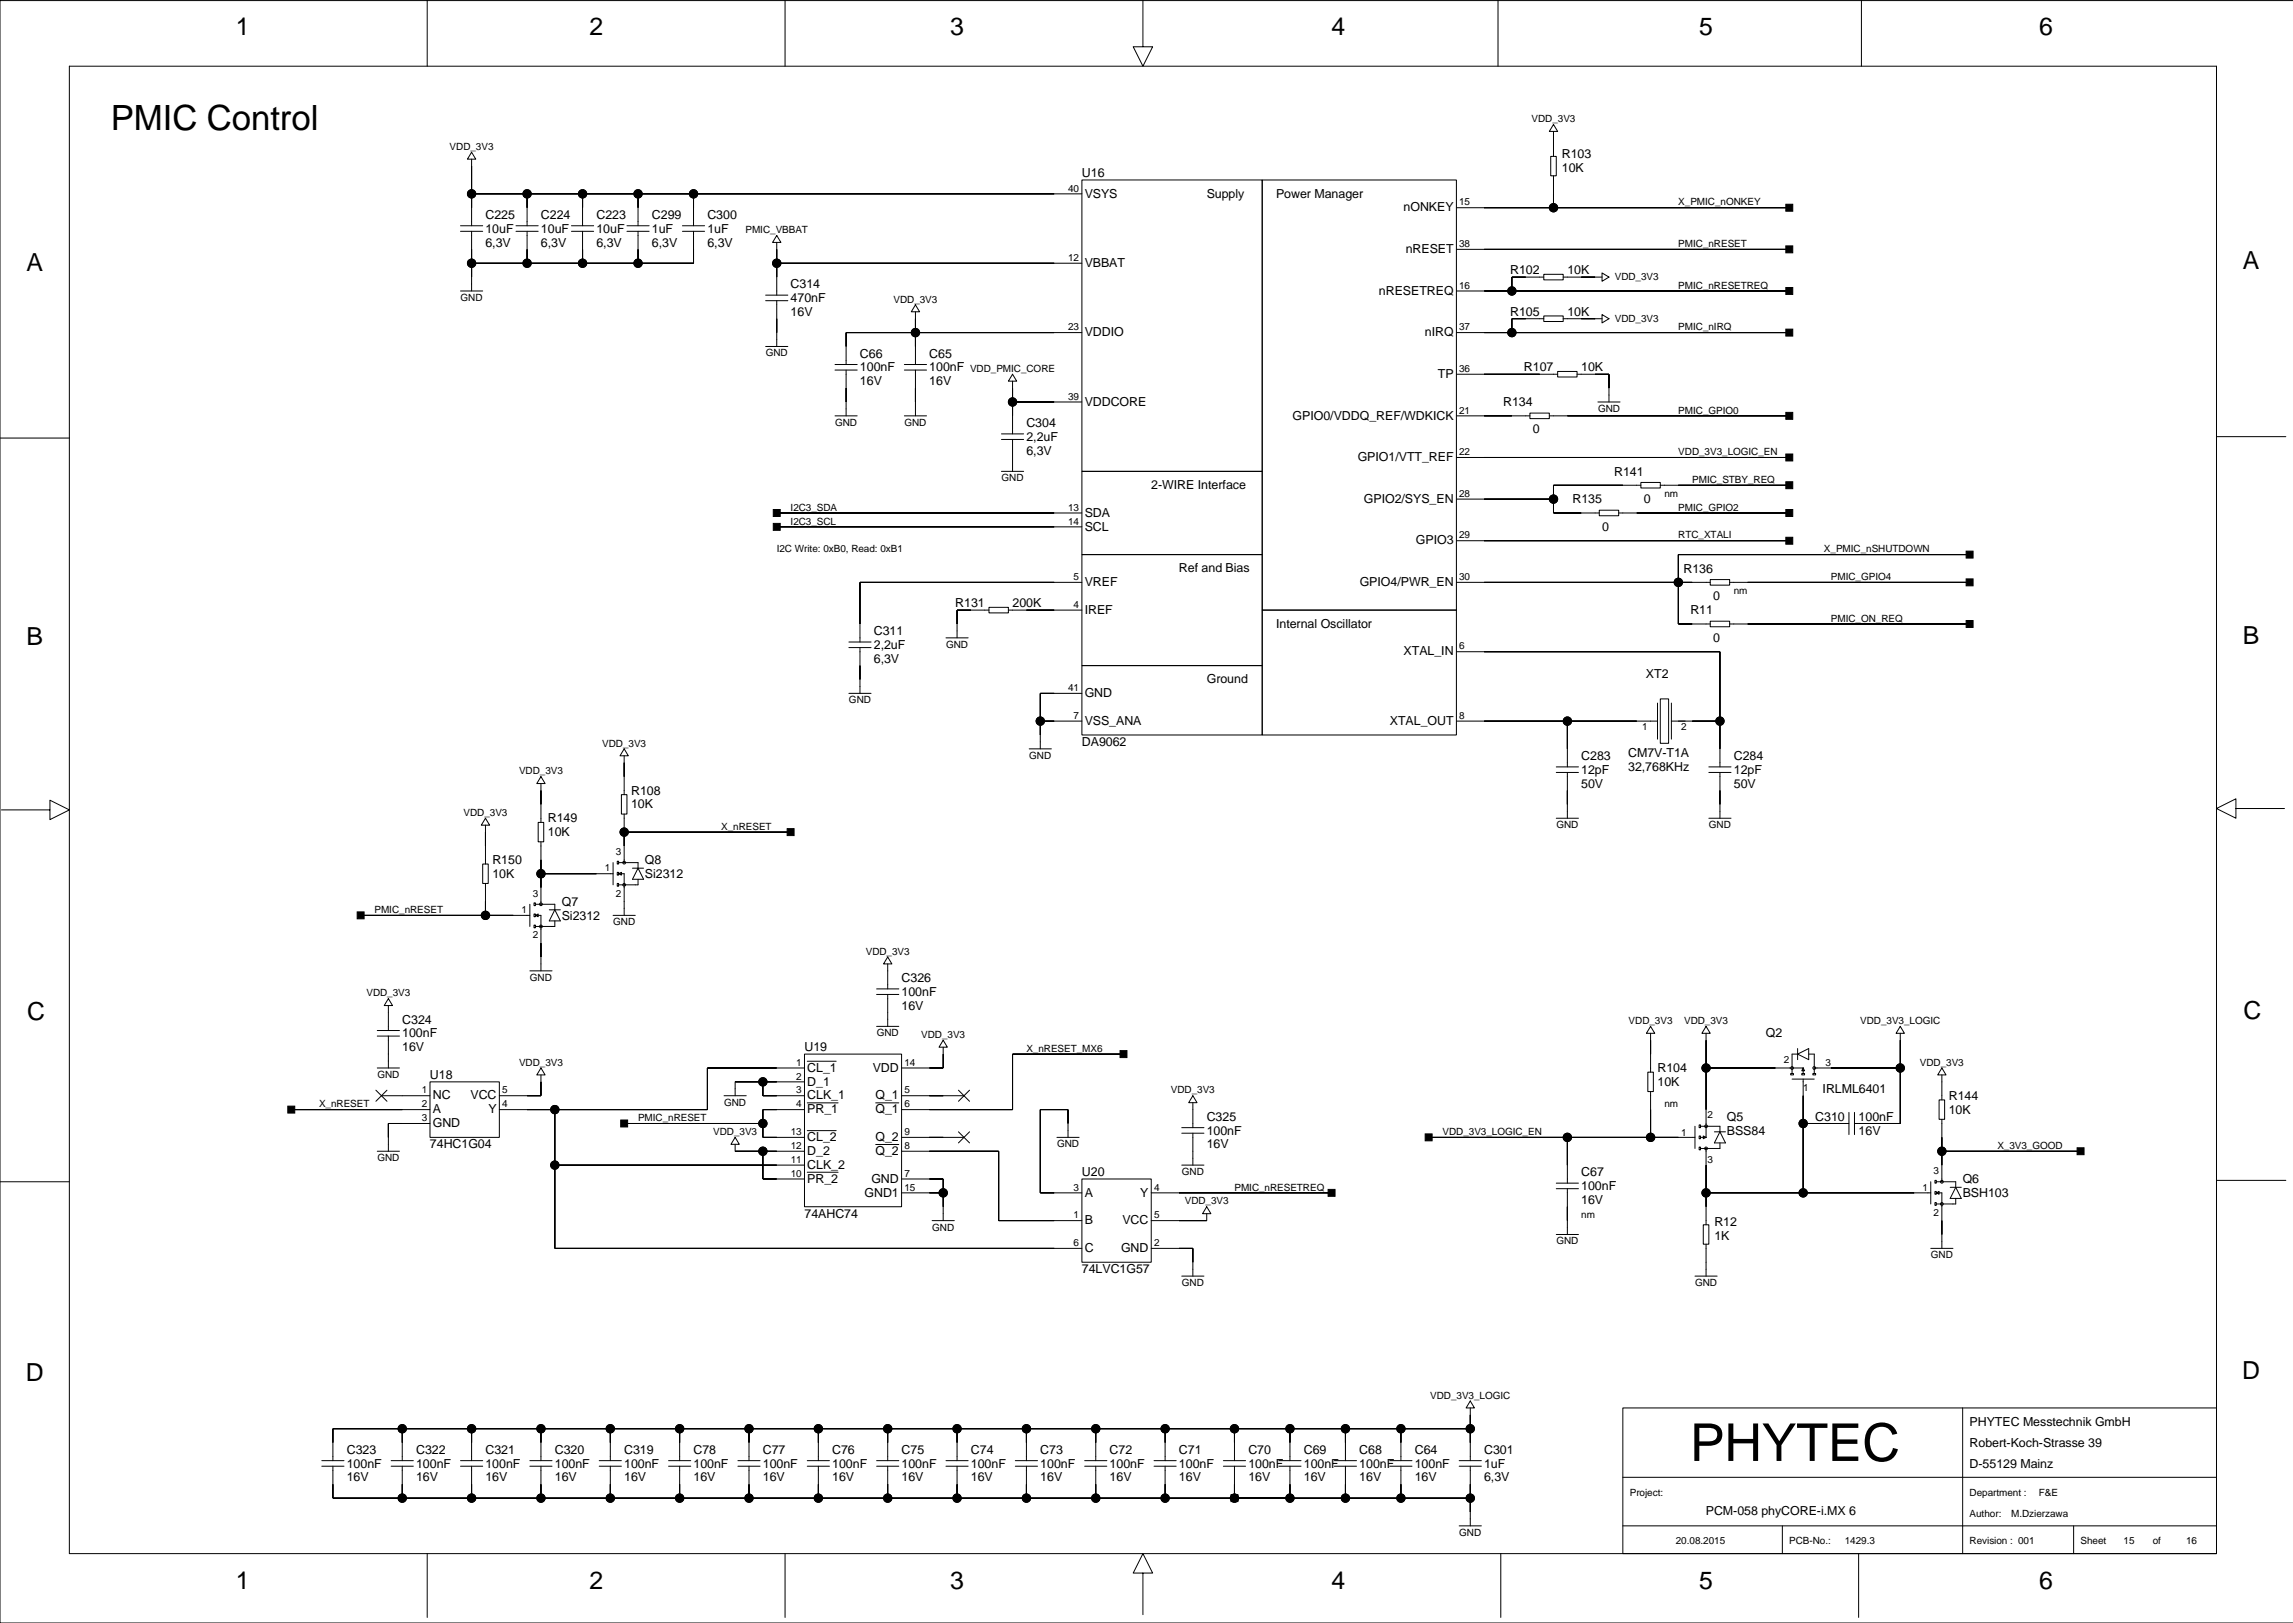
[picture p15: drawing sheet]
<svg xmlns="http://www.w3.org/2000/svg" width="420mm" height="297mm" viewBox="0 0 420 297" stroke-linecap="round" stroke-linejoin="round" font-family="sans-serif">
<defs><g id="words">
<text font-size="9.6" x="309.4" y="267.4">PHYTEC</text>
<text font-size="6.4" x="20.3" y="23.9">PMIC Control</text>
<g font-size="4.6">
<text x="43.2" y="6.4">1</text>
<text x="107.9" y="6.4">2</text>
<text x="174" y="6.4">3</text>
<text x="243.8" y="6.4">4</text>
<text x="311.1" y="6.4">5</text>
<text x="373.3" y="6.4">6</text>
<text x="4.8" y="49.5">A</text>
<text x="410.6" y="49.3">A</text>
<text x="4.8" y="118.1">B</text>
<text x="410.6" y="117.8">B</text>
<text x="5" y="186.7">C</text>
<text x="410.8" y="186.4">C</text>
<text x="4.7" y="252.7">D</text>
<text x="410.5" y="252.4">D</text>
<text x="43.2" y="290.8">1</text>
<text x="107.9" y="290.8">2</text>
<text x="174" y="290.8">3</text>
<text x="243.8" y="290.8">4</text>
<text x="311.1" y="290.8">5</text>
<text x="373.3" y="290.8">6</text>
</g>
<g font-size="2.3">
<text x="285.9" y="28.9">R103</text>
<text x="198.1" y="32.4">U16</text>
<text x="285.9" y="31.4">10K</text>
<text x="88.9" y="40">C225</text>
<text x="99" y="40">C224</text>
<text x="109.2" y="40">C223</text>
<text x="119.4" y="40">C299</text>
<text x="129.5" y="40">C300</text>
<text x="198.6" y="36.2">VSYS</text>
<text x="220.9" y="36.2">Supply</text>
<text x="233.6" y="36.2">Power Manager</text>
<text x="257" y="38.7">nONKEY</text>
<text x="88.9" y="45.1">6,3V</text>
<text x="88.9" y="42.6">10uF</text>
<text x="99" y="42.6">10uF</text>
<text x="99" y="45.1">6,3V</text>
<text x="109.2" y="45.1">6,3V</text>
<text x="109.2" y="42.6">10uF</text>
<text x="119.4" y="45.1">6,3V</text>
<text x="119.4" y="42.6">1uF</text>
<text x="129.5" y="42.6">1uF</text>
<text x="129.5" y="45.1">6,3V</text>
<text x="257.4" y="46.3">nRESET</text>
<text x="144.7" y="52.7">C314</text>
<text x="198.6" y="48.9">VBBAT</text>
<text x="252.5" y="53.9">nRESETREQ</text>
<text x="276.5" y="50.2">R102</text>
<text x="287" y="50.2">10K</text>
<text x="144.7" y="57.8">16V</text>
<text x="144.7" y="55.3">470nF</text>
<text x="276.5" y="57.8">R105</text>
<text x="287" y="57.8">10K</text>
<text x="157.4" y="65.4">C66</text>
<text x="170.1" y="65.4">C65</text>
<text x="198.6" y="61.6">VDDIO</text>
<text x="260.9" y="61.6">nIRQ</text>
<text x="157.4" y="68">100nF</text>
<text x="157.4" y="70.5">16V</text>
<text x="170.1" y="68">100nF</text>
<text x="170.1" y="70.5">16V</text>
<text x="263.3" y="69.2">TP</text>
<text x="279" y="68">R107</text>
<text x="289.5" y="68">10K</text>
<text x="198.6" y="74.2">VDDCORE</text>
<text x="236.6" y="76.8">GPIO0/VDDQ_REF/WDKICK</text>
<text x="275.2" y="74.3">R134</text>
<text x="187.9" y="83.2">6,3V</text>
<text x="187.9" y="80.7">2,2uF</text>
<text x="187.9" y="78.1">C304</text>
<text x="280.6" y="79.3">0</text>
<text x="210.8" y="89.5">2-WIRE Interface</text>
<text x="248.6" y="84.4">GPIO1/VTT_REF</text>
<text x="295.5" y="87">R141</text>
<text x="198.6" y="94.6">SDA</text>
<text x="249.7" y="92">GPIO2/SYS_EN</text>
<text x="287.9" y="92.1">R135</text>
<text x="300.9" y="92">0</text>
<text x="198.6" y="97.1">SCL</text>
<text x="259.2" y="99.6">GPIO3</text>
<text x="293.3" y="97.1">0</text>
<text x="198.6" y="107.3">VREF</text>
<text x="215.9" y="104.7">Ref and Bias</text>
<text x="248.9" y="107.3">GPIO4/PWR_EN</text>
<text x="308.2" y="104.8">R136</text>
<text x="174.9" y="111.1">R131</text>
<text x="185.4" y="111.1">200K</text>
<text x="198.6" y="112.3">IREF</text>
<text x="309.5" y="112.4">R11</text>
<text x="313.6" y="109.8">0</text>
<text x="160" y="116.2">C311</text>
<text x="160" y="118.8">2,2uF</text>
<text x="233.6" y="114.9">Internal Oscillator</text>
<text x="257" y="120">XTAL_IN</text>
<text x="313.6" y="117.4">0</text>
<text x="160" y="121.3">6,3V</text>
<text x="220.9" y="125">Ground</text>
<text x="301.3" y="124.1">XT2</text>
<text x="198.6" y="127.6">GND</text>
<text x="198.1" y="136.6">DA9062</text>
<text x="198.6" y="132.7">VSS_ANA</text>
<text x="254.5" y="132.7">XTAL_OUT</text>
<text x="289.5" y="139.1">C283</text>
<text x="289.5" y="141.6">12pF</text>
<text x="298.1" y="141.1">32,768KHz</text>
<text x="298.1" y="138.5">CM7V-T1A</text>
<text x="317.4" y="139.1">C284</text>
<text x="317.4" y="141.6">12pF</text>
<text x="115.5" y="148">10K</text>
<text x="115.5" y="145.4">R108</text>
<text x="289.5" y="144.2">50V</text>
<text x="317.4" y="144.2">50V</text>
<text x="100.3" y="153">10K</text>
<text x="100.3" y="150.5">R149</text>
<text x="90.1" y="158.1">R150</text>
<text x="90.1" y="160.7">10K</text>
<text x="118.1" y="160.7">Si2312</text>
<text x="118.1" y="158.1">Q8</text>
<text x="102.8" y="165.7">Q7</text>
<text x="102.8" y="168.3">Si2312</text>
<text x="165.1" y="179.7">C326</text>
<text x="165.1" y="182.3">100nF</text>
<text x="165.1" y="184.8">16V</text>
<text x="73.6" y="189.9">100nF</text>
<text x="73.6" y="187.3">C324</text>
<text x="323.3" y="189.9">Q2</text>
<text x="73.6" y="192.4">16V</text>
<text x="78.7" y="197.5">U18</text>
<text x="147.3" y="192.4">U19</text>
<text x="147.8" y="196.1">CL_1</text>
<text x="159.8" y="196.1">VDD</text>
<text x="303.5" y="196.2">R104</text>
<text x="79.2" y="201.2">NC</text>
<text x="79.2" y="203.8">A</text>
<text x="86.1" y="201.2">VCC</text>
<text x="89.4" y="203.8">Y</text>
<text x="147.8" y="198.7">D_1</text>
<text x="147.8" y="203.8">PR_1</text>
<text x="147.8" y="201.2">CLK_1</text>
<text x="160.3" y="201.2">Q_1</text>
<text x="160.3" y="203.8">Q_1</text>
<text x="303.5" y="198.8">10K</text>
<text x="333.7" y="200">IRLML6401</text>
<text x="356.8" y="203.8">10K</text>
<text x="356.8" y="201.3">R144</text>
<text x="79.2" y="206.3">GND</text>
<text x="147.8" y="208.8">CL_2</text>
<text x="160.3" y="208.8">Q_2</text>
<text x="220.9" y="205.1">C325</text>
<text x="220.9" y="207.7">100nF</text>
<text x="316.2" y="205.1">Q5</text>
<text x="316.2" y="207.7">BSS84</text>
<text x="332.3" y="205.1">C310</text>
<text x="340.3" y="205.1">100nF</text>
<text x="340.3" y="207.7">16V</text>
<text x="78.7" y="210.2">74HC1G04</text>
<text x="147.8" y="211.4">D_2</text>
<text x="147.8" y="213.9">CLK_2</text>
<text x="160.3" y="211.4">Q_2</text>
<text x="198.1" y="215.3">U20</text>
<text x="220.9" y="210.2">16V</text>
<text x="289.5" y="215.3">C67</text>
<text x="147.8" y="216.5">PR_2</text>
<text x="158.3" y="219">GND1</text>
<text x="159.5" y="216.5">GND</text>
<text x="198.6" y="219">A</text>
<text x="208.8" y="219">Y</text>
<text x="289.5" y="217.8">100nF</text>
<text x="289.5" y="220.4">16V</text>
<text x="359.3" y="219.1">BSH103</text>
<text x="359.3" y="216.5">Q6</text>
<text x="147.3" y="222.9">74AHC74</text>
<text x="198.6" y="224.1">B</text>
<text x="205.5" y="224.1">VCC</text>
<text x="313.9" y="224.4">R12</text>
<text x="313.9" y="226.9">1K</text>
<text x="198.1" y="233">74LVC1G57</text>
<text x="198.6" y="229.2">C</text>
<text x="205.2" y="229.2">GND</text>
<text x="360.6" y="261">PHYTEC Messtechnik GmbH</text>
<text x="63.5" y="268.6">100nF</text>
<text x="63.5" y="266">C323</text>
<text x="76.2" y="266">C322</text>
<text x="76.2" y="268.6">100nF</text>
<text x="88.9" y="268.6">100nF</text>
<text x="88.9" y="266">C321</text>
<text x="101.6" y="266">C320</text>
<text x="101.6" y="268.6">100nF</text>
<text x="114.3" y="268.6">100nF</text>
<text x="114.3" y="266">C319</text>
<text x="127" y="268.6">100nF</text>
<text x="127" y="266">C78</text>
<text x="139.7" y="266">C77</text>
<text x="139.7" y="268.6">100nF</text>
<text x="152.4" y="268.6">100nF</text>
<text x="152.4" y="266">C76</text>
<text x="165.1" y="266">C75</text>
<text x="165.1" y="268.6">100nF</text>
<text x="177.8" y="268.6">100nF</text>
<text x="177.8" y="266">C74</text>
<text x="190.5" y="266">C73</text>
<text x="190.5" y="268.6">100nF</text>
<text x="203.2" y="268.6">100nF</text>
<text x="203.2" y="266">C72</text>
<text x="215.9" y="266">C71</text>
<text x="215.9" y="268.6">100nF</text>
<text x="228.5" y="268.6">100nF</text>
<text x="228.5" y="266">C70</text>
<text x="238.7" y="266">C69</text>
<text x="238.7" y="268.6">100nF</text>
<text x="248.9" y="268.6">100nF</text>
<text x="248.9" y="266">C68</text>
<text x="259" y="268.6">100nF</text>
<text x="259" y="266">C64</text>
<text x="271.7" y="268.6">1uF</text>
<text x="271.7" y="266">C301</text>
<text x="360.6" y="268.6">D-55129 Mainz</text>
<text x="360.6" y="264.8">Robert-Koch-Strasse 39</text>
<text x="63.5" y="271.1">16V</text>
<text x="76.2" y="271.1">16V</text>
<text x="88.9" y="271.1">16V</text>
<text x="101.6" y="271.1">16V</text>
<text x="114.3" y="271.1">16V</text>
<text x="127" y="271.1">16V</text>
<text x="139.7" y="271.1">16V</text>
<text x="152.4" y="271.1">16V</text>
<text x="165.1" y="271.1">16V</text>
<text x="177.8" y="271.1">16V</text>
<text x="190.5" y="271.1">16V</text>
<text x="203.2" y="271.1">16V</text>
<text x="215.9" y="271.1">16V</text>
<text x="228.5" y="271.1">16V</text>
<text x="238.7" y="271.1">16V</text>
<text x="248.9" y="271.1">16V</text>
<text x="259" y="271.1">16V</text>
<text x="271.7" y="271.1">6,3V</text>
<text x="312.3" y="277.2">PCM-058 phyCORE-i.MX 6</text>
</g>
<g font-size="1.8">
<text x="280.4" y="22.4">VDD_3V3</text>
<text x="82.3" y="27.4">VDD_3V3</text>
<text x="195.6" y="35.1">40</text>
<text x="267.1" y="37.6">15</text>
<text x="307.3" y="37.6">X_PMIC_nONKEY</text>
<text x="136.5" y="42.7">PMIC_VBBAT</text>
<text x="195.6" y="47.8">12</text>
<text x="267.1" y="45.2">38</text>
<text x="307.3" y="45.2">PMIC_nRESET</text>
<text x="267.1" y="52.8">16</text>
<text x="295.6" y="51.3">VDD_3V3</text>
<text x="307.3" y="52.8">PMIC_nRESETREQ</text>
<text x="84.3" y="55.1">GND</text>
<text x="163.6" y="55.4">VDD_3V3</text>
<text x="295.6" y="58.9">VDD_3V3</text>
<text x="140.2" y="65.2">GND</text>
<text x="195.6" y="60.5">23</text>
<text x="267.1" y="60.5">37</text>
<text x="307.3" y="60.5">PMIC_nIRQ</text>
<text x="177.6" y="68.1">VDD_PMIC_CORE</text>
<text x="267.1" y="68.1">36</text>
<text x="152.9" y="77.9">GND</text>
<text x="165.6" y="77.9">GND</text>
<text x="195.6" y="73.2">39</text>
<text x="267.1" y="75.7">21</text>
<text x="292.6" y="75.4">GND</text>
<text x="307.3" y="75.7">PMIC_GPIO0</text>
<text x="267.1" y="83.3">22</text>
<text x="307.3" y="83.3">VDD_3V3_LOGIC_EN</text>
<text x="183.4" y="88.1">GND</text>
<text x="309.8" y="88.4">PMIC_STBY_REQ</text>
<text x="144.7" y="93.5">I2C3_SDA</text>
<text x="195.6" y="93.5">13</text>
<text x="267.1" y="90.9">28</text>
<text x="304.7" y="90.9">nm</text>
<text x="307.3" y="93.5">PMIC_GPIO2</text>
<text x="142.2" y="101.1">I2C Write: 0xB0, Read: 0xB1</text>
<text x="144.7" y="96">I2C3_SCL</text>
<text x="195.6" y="96">14</text>
<text x="267.1" y="98.5">29</text>
<text x="307.3" y="98.5">RTC_XTALI</text>
<text x="333.9" y="101.1">X_PMIC_nSHUTDOWN</text>
<text x="196.6" y="106.2">5</text>
<text x="267.1" y="106.2">30</text>
<text x="335.2" y="106.2">PMIC_GPIO4</text>
<text x="196.6" y="111.2">4</text>
<text x="317.4" y="108.7">nm</text>
<text x="335.2" y="113.8">PMIC_ON_REQ</text>
<text x="173.2" y="118.6">GND</text>
<text x="267.1" y="118.9">6</text>
<text x="155.4" y="128.7">GND</text>
<text x="195.6" y="126.5">41</text>
<text x="196.6" y="131.6">7</text>
<text x="267.1" y="131.6">8</text>
<text x="110.3" y="136.6">VDD_3V3</text>
<text x="300.7" y="133.6">1</text>
<text x="307.8" y="133.6">2</text>
<text x="95" y="141.7">VDD_3V3</text>
<text x="188.4" y="138.9">GND</text>
<text x="84.9" y="149.3">VDD_3V3</text>
<text x="132" y="151.9">X_nRESET</text>
<text x="284.9" y="151.6">GND</text>
<text x="312.9" y="151.6">GND</text>
<text x="110.7" y="159.5">1</text>
<text x="112.8" y="156.5">3</text>
<text x="68.6" y="167.1">PMIC_nRESET</text>
<text x="95.5" y="167.1">1</text>
<text x="97.5" y="164.1">3</text>
<text x="112.8" y="164.1">2</text>
<text x="97.5" y="171.7">2</text>
<text x="112.3" y="169.3">GND</text>
<text x="97" y="179.5">GND</text>
<text x="158.5" y="174.7">VDD_3V3</text>
<text x="67.1" y="182.4">VDD_3V3</text>
<text x="160.5" y="189.7">GND</text>
<text x="168.7" y="190">VDD_3V3</text>
<text x="298.2" y="187.4">VDD_3V3</text>
<text x="308.3" y="187.4">VDD_3V3</text>
<text x="340.6" y="187.4">VDD_3V3_LOGIC</text>
<text x="69.1" y="197.3">GND</text>
<text x="95" y="195">VDD_3V3</text>
<text x="145.8" y="197.6">2</text>
<text x="145.8" y="195">1</text>
<text x="165.6" y="195">14</text>
<text x="187.9" y="192.5">X_nRESET_MX6</text>
<text x="326.6" y="194.5">2</text>
<text x="334.2" y="195">3</text>
<text x="351.5" y="195">VDD_3V3</text>
<text x="58.4" y="202.7">X_nRESET</text>
<text x="77.2" y="202.7">2</text>
<text x="77.2" y="200.1">1</text>
<text x="91.9" y="202.7">4</text>
<text x="91.9" y="200.1">5</text>
<text x="132.6" y="202.4">GND</text>
<text x="145.8" y="200.1">3</text>
<text x="145.8" y="202.7">4</text>
<text x="165.6" y="202.7">6</text>
<text x="165.6" y="200.1">5</text>
<text x="214.4" y="200.1">VDD_3V3</text>
<text x="304.7" y="202.7">nm</text>
<text x="330.1" y="199.6">1</text>
<text x="77.2" y="205.2">3</text>
<text x="116.8" y="205.2">PMIC_nRESET</text>
<text x="130.6" y="207.7">VDD_3V3</text>
<text x="144.8" y="207.7">13</text>
<text x="165.6" y="207.7">9</text>
<text x="193.5" y="210">GND</text>
<text x="264.1" y="207.7">VDD_3V3_LOGIC_EN</text>
<text x="307.8" y="208">1</text>
<text x="312.6" y="204.7">2</text>
<text x="69.1" y="212.5">GND</text>
<text x="144.8" y="212.8">11</text>
<text x="144.8" y="215.4">10</text>
<text x="144.8" y="210.3">12</text>
<text x="165.6" y="215.4">7</text>
<text x="165.6" y="210.3">8</text>
<text x="216.4" y="215.1">GND</text>
<text x="312.6" y="212.8">3</text>
<text x="354" y="214.9">3</text>
<text x="365.7" y="210.3">X_3V3_GOOD</text>
<text x="165.6" y="217.9">15</text>
<text x="196.6" y="217.9">3</text>
<text x="211.3" y="217.9">4</text>
<text x="216.9" y="220.4">VDD_3V3</text>
<text x="226" y="217.9">PMIC_nRESETREQ</text>
<text x="352" y="217.9">1</text>
<text x="170.7" y="225.2">GND</text>
<text x="196.6" y="223">1</text>
<text x="211.3" y="223">5</text>
<text x="284.9" y="227.7">GND</text>
<text x="289.5" y="223">nm</text>
<text x="354" y="222.5">2</text>
<text x="196.6" y="228.1">6</text>
<text x="211.3" y="228.1">2</text>
<text x="353.5" y="230.3">GND</text>
<text x="216.4" y="235.4">GND</text>
<text x="310.3" y="235.4">GND</text>
<text x="261.8" y="256">VDD_3V3_LOGIC</text>
<text x="298.4" y="273.8">Project:</text>
<text x="360.6" y="273.8">Department :</text>
<text x="373.3" y="273.8">F&amp;E</text>
<text x="267.2" y="281.1">GND</text>
<text x="360.6" y="277.6">Author:</text>
<text x="368.2" y="277.6">M.Dzierzawa</text>
<text x="306.8" y="282.7">20.08.2015</text>
<text x="327.6" y="282.7">PCB-No.:</text>
<text x="337.7" y="282.7">1429.3</text>
<text x="360.6" y="282.7">Revision : 001</text>
<text x="380.9" y="282.7">Sheet</text>
<text x="388.8" y="282.7">15</text>
<text x="394.1" y="282.7">of</text>
<text x="400.2" y="282.7">16</text>
</g>
</g></defs>
<g fill="none" stroke="#000" stroke-width=".18">
<path d="M78.2 -.1v12.2M143.7 -.1v12.2M209.2 -.1v8.7h1.8l-1.8 3.5-1.7-3.5h1.7M274.3 -.1v12.2M340.8 -.1v12.2M419.9 .1h-419.9v296.9h419.9M86.3 27.9l.8 1.2h-1.5zM86.3 29.1v12.2M86.3 35.5h111.8M96.5 35.5v5.8M106.7 35.5v5.8M116.8 35.5v5.8"/>
<path d="M127 35.5v5.8M198.1 32.9h33v53.4h-33zM231.1 32.9h35.5v78.8h-35.5zM266.6 38h61M283.9 28.6h1v3.6h-1zM284.4 25.3h.1M284.4 22.8l.8 1.3h-1.5zM284.4 24.1v4.5M284.4 32.2v5.8M84.3 53.3h4.1M84.3 41.3h4.1M84.3 42.3h4.1"/>
<path d="M86.3 42.3v11M94.5 41.3h4M94.5 42.3h4M96.5 42.3v5.9M104.6 41.3h4.1M104.6 42.3h4.1M106.7 42.3v5.9M114.8 41.3h4M114.8 42.3h4M116.8 42.3v5.9M124.9 41.3h4.1M124.9 42.3h4.1"/>
<path d="M127 42.3v5.9h-40.7M140.2 54h4M140.2 55h4M142.2 43.1l.8 1.3h-1.6zM142.2 48.2h55.9M142.2 44.4v9.6M142.2 55v8.4M167.6 55.8l.8 1.3h-1.6zM167.6 57.1v9.6M266.6 45.6h61M266.6 53.3h61M282.6 57.8h3.6v1h-3.6z"/>
<path d="M282.6 50.2h3.6v1h-3.6zM282.6 58.3h-5.8v2.6M282.6 50.7h-5.8v2.6M286.2 58.3h7.1M286.2 50.7h7.1M293.3 57.6l1.3 .7-1.3 .8zM293.3 50l1.3 .7-1.3 .8zM140.2 63.4h4M152.9 76.1h4M152.9 66.7h4M152.9 67.7h4M154.9 67.7v8.4"/>
<path d="M165.6 76.1h4M165.6 66.7h4M165.6 67.7h4M167.6 67.7v8.4M183.3 79.4h4.1M185.4 68.5l.7 1.3h-1.5zM185.4 69.8v9.6M185.4 73.6h12.7M198.1 60.9h-43.2v5.8M266.6 60.9h61M266.6 68.5h18.6M266.6 76.1h13.5"/>
<path d="M280.1 75.6h3.6v1h-3.6zM283.7 76.1h43.9M285.2 68h3.5v1h-3.5zM288.7 68.5h5.9v5.1M292.5 73.6h4.1M405.8 79.9h12.7M0 80.2h12.7M142.2 93.9h55.9M142.2 96.4h55.9M183.3 80.4h4.1M183.3 86.3h4.1M185.4 83.7h.1"/>
<path d="M185.4 80.4v5.9M198.1 86.3h33v15.2h-33zM266.6 83.7h61M266.6 91.3h17.8M266.6 99h61M292.8 93.4h3.6v1h-3.6zM296.4 93.9h31.2M300.4 88.3h3.6v1h-3.6zM300.4 88.8h-16v5.1h8.4M304 88.8h23.6M155.4 117.5h4.1M155.4 118.5h4.1"/>
<path d="M157.4 118.5v8.4M173.2 116.7h4.1M181.1 111.2h3.5v1h-3.5zM181.1 111.7h-5.9v5M184.6 111.7h13.5M198.1 101.5h33v20.3h-33zM198.1 106.6h-40.7v10.9M231.1 111.7h35.5v22.8h-35.5zM266.6 106.6h46.5M266.6 119.3h48.3v21.1M313.1 106.1h3.6v1h-3.6zM313.1 113.7h3.6v1h-3.6z"/>
<path d="M316.7 106.6h43.9M316.7 114.2h43.9M360.6 101.5h-53.3v12.7h5.8M114.3 137.1l.7 1.2h-1.5zM114.3 138.3v7.1M155.4 126.9h4.1M188.4 137.1h4.1M190.5 132h7.6M198.1 121.8h33v12.7h-33zM198.1 126.9h-7.6v10.2M266.6 132h36.9M287 132v8.4"/>
<path d="M303.5 128.7v6.6M304 127.9h1.5v8.1h-1.5zM306 132h8.9M306 128.7v6.6M.3 148.2h8.8v-1.7l3.6 1.7-3.6 1.8v-1.8M88.4 158.1h1v3.6h-1zM88.9 149.8l.7 1.2h-1.5zM88.9 151v7.1M98.5 150.5h1v3.6h-1zM99 142.1l.8 1.3h-1.5zM99 143.4v7.1M99 154.1v11.4"/>
<path d="M99 159.9h13.2M112.2 157.9v4M113 157.6h.3v.5h-.3zM113 159.7h.3v.5h-.3zM113.3 159.9l.5-.2v.5zM113.3 157.9h3.5v1M113.3 159.9h1v7.6M113.8 145.4h1v3.6h-1zM114.3 152.3h.1M114.3 149v8.9M114.3 152.3h30.4M115.8 158.9h2"/>
<path d="M116.8 158.9l1 2h-2zM284.9 140.4h4.1M284.9 141.4h4.1M284.9 149.8h4.1M287 141.4v8.4M312.9 140.4h4M312.9 141.4h4M312.9 149.8h4M314.9 141.4v8.4M409.4 148v1.8l-3.6-1.8 3.6-1.8v1.8h8.8M66 167.5h31M88.9 161.7v5.8"/>
<path d="M97 165.5v4.1M97 177.7h4.1M97.8 165.2h.2v.6h-.2zM97.8 167.3h.2v.5h-.2zM97.8 169.3h.2v.5h-.2zM98 167.5l.5-.2v.5zM98 167.5h1v10.2M98 165.5h3.6v1M100.6 166.5h2M101.6 166.5l1 2h-2zM101.6 168.5v1.1h-3.6M112.2 167.5h4.1"/>
<path d="M113 161.7h.3v.5h-.3zM114.3 165h.1M116.8 160.9v1h-3.5M162.5 177.7h.1M162.5 175.1l.8 1.3h-1.5zM162.5 176.4v4.6M68.8 199.5l2 2.1M69.1 195.5h4M69.1 188.6h4M69.1 189.6h4M70.8 199.5l-2 2.1M71.1 185.3h.1"/>
<path d="M71.1 192.9h.1M71.1 182.8l.8 1.2h-1.6zM71.1 184v4.6M71.1 189.6v5.9M78.7 198h12.7v10.2h-12.7zM99 195.5l.8 1.2h-1.5zM99 196.7v3.8h-7.6M139.7 198v2.5h7.6M147.3 192.9h17.8v28h-17.8zM147.3 195.5h-17.8v7.6h-38.1M147.3 198h-12.7v2.5M147.8 194.2h5.3"/>
<path d="M160.5 181h4.1M160.5 182h4.1M160.5 187.8h4.1M162.5 185.3h.1M162.5 182v5.8M172.7 190.4l.7 1.3h-1.5zM172.7 191.7v3.8h-7.6M175.5 199.5l2 2.1M177.5 199.5l-2 2.1M205.7 192.9h-20.3v10.2h-20.3M301.7 196.2h1v3.6h-1zM302.2 187.8l.8 1.3h-1.6z"/>
<path d="M302.2 189.1v7.1M302.2 199.8v8.4M312.3 187.8l.8 1.3h-1.5zM312.3 195.5h17.8M312.3 189.1v19.1M327.8 196.5h.5v.2h-.5zM328.1 197.5h4.1M329.1 192.9l2-1v2zM329.1 191.9v2M329.1 192.9h-1v3.6M329.9 196.5h.5v.2h-.5zM330.1 195.5l.3 .5h-.5z"/>
<path d="M330.1 195.5v1M330.1 197.5v20.8M331.1 192.9h1.1v3.6M331.9 196.5h.5v.2h-.5zM332.2 195.5h15.7M347.9 187.8l.8 1.3h-1.6zM347.9 189.1v16.5h-8.4M355.5 198h.1M355.5 195.5l.8 1.2h-1.5zM355.5 196.7v4.6M0 216.3h12.7M53.3 203.1h25.4"/>
<path d="M69.1 210.7h4M69.8 200.5h8.9M73.6 200.5h.1M78.7 205.6h-7.6v5.1M101.6 203.1v25.4h96.5M101.6 213.2h45.7M114.3 205.6h25.4M132.6 200.5h4M134.6 208.2l.8 1.2h-1.6zM134.6 209.4v1.3h12.7M139.7 210.7v5.1h7.6M147.3 203.1h-7.6v5.1h7.6"/>
<path d="M147.8 206.9h5.3M147.8 214.5h5.6M147.8 201.8h5.6M160.3 209.5h4.3M160.3 201.8h4.3M165.1 218.3h7.6M165.1 210.7h17.7v12.7h15.3M165.1 215.8h7.6v7.6M165.1 200.5h11.4M165.1 208.2h11.4M175.5 207.1l2 2.1M177.5 207.1l-2 2.1"/>
<path d="M193.5 208.2h4.1M195.5 208.2v-5.1h-5v15.2h7.6M198.1 215.8h12.7v15.2h-12.7zM210.8 218.3h33M216.4 213.2h4M216.4 206.4h4M216.4 207.4h4M218.4 203.1h.1M218.4 210.7h.1M218.4 200.5l.8 1.3h-1.6zM218.4 201.8v4.6M218.4 207.4v5.8"/>
<path d="M261.6 208.2h48.7M284.9 216.5h4.1M284.9 217.6h4.1M287 208.2v8.3M287 217.6v8.3M310.3 206.1v4.1M311.1 205.9h.2v.5h-.2zM311.1 207.9h.2v.5h-.2zM311.1 209.9h.2v.5h-.2zM311.3 206.1h3.6v1M311.3 208.2h1M311.8 207.9l.5 .3-.5 .2z"/>
<path d="M312.3 210.2v14M312.3 218.3h41.2M313.9 207.1h2M314.9 209.2v1h-3.6M314.9 207.1l1 2.1h-2zM330.1 205.6h8.4M338.5 203.6v4.1M339.5 203.6v4.1M353.5 216.3v4M354.2 216h.3v.5h-.3zM354.2 218.1h.3v.5h-.3zM354.5 218.3l.5-.2v.5z"/>
<path d="M354.5 216.3h3.6v1M354.5 218.3h1v10.2M355 201.3h1v3.6h-1zM355.5 204.9v11.4M355.5 210.7h25.4M357 217.3h2.1M358.1 217.3l1 2h-2.1zM358.1 219.3v1h-3.6M405.8 216h12.7M170.6 223.4h4.1M210.8 228.5h7.6v5.1M216.4 233.6h4"/>
<path d="M220.9 220.9l.8 1.2h-1.5zM220.9 222.1v1.3h-10.1M284.9 225.9h4.1M310.3 233.6h4.1M311.8 224.2h1.1v3.5h-1.1zM312.3 231h.1M312.3 227.7v5.9M353.5 228.5h4.1M354.2 220.1h.3v.5h-.3zM269.2 256.4l.7 1.3h-1.5zM269.2 257.7v9.6M297.1 257.7h108.7v26.6h-108.7z"/>
<path d="M359.3 257.7v26.6M58.9 267.3h4.1M58.9 268.3h4.1M60.9 268.3v5.9h208.3M71.6 267.3h4.1M71.6 268.3h4.1M73.6 261.5v5.8M73.6 268.3v5.9M84.3 267.3h4.1M84.3 268.3h4.1M86.3 261.5v5.8M86.3 268.3v5.9"/>
<path d="M97 267.3h4.1M97 268.3h4.1M99 261.5v5.8M99 268.3v5.9M109.7 267.3h4.1M109.7 268.3h4.1M111.7 261.5v5.8M111.7 268.3v5.9M122.4 267.3h4.1M122.4 268.3h4.1M124.4 261.5v5.8M124.4 268.3v5.9"/>
<path d="M135.1 267.3h4.1M135.1 268.3h4.1M137.1 261.5v5.8M137.1 268.3v5.9M147.8 267.3h4.1M147.8 268.3h4.1M149.8 261.5v5.8M149.8 268.3v5.9M160.5 267.3h4.1M160.5 268.3h4.1M162.5 261.5v5.8M162.5 268.3v5.9"/>
<path d="M173.2 267.3h4.1M173.2 268.3h4.1M175.2 261.5v5.8M175.2 268.3v5.9M185.9 267.3h4M185.9 268.3h4M187.9 261.5v5.8M187.9 268.3v5.9M198.6 267.3h4M198.6 268.3h4M200.6 261.5v5.8M200.6 268.3v5.9"/>
<path d="M211.3 267.3h4M211.3 268.3h4M213.3 261.5v5.8M213.3 268.3v5.9M224 267.3h4M224 268.3h4M226 261.5v5.8M226 268.3v5.9M234.1 267.3h4.1M234.1 268.3h4.1M236.2 261.5v5.8M236.2 268.3v5.9"/>
<path d="M244.3 267.3h4.1M244.3 268.3h4.1M246.3 261.5v5.8M246.3 268.3v5.9M254.5 267.3h4M254.5 268.3h4M256.5 261.5v5.8M256.5 268.3v5.9M267.1 267.3h4.1M267.1 268.3h4.1M267.1 279.3h4.1M269.2 268.3v11"/>
<path d="M269.2 261.5h-208.3v5.8M297.1 279.3h108.7M297.1 270.4h108.7M326.3 279.3v5M379.6 279.3v5M78.2 284.3v11.7M143.7 284.3v11.7M209.2 287.9h1.8l-1.8-3.6-1.7 3.6h1.7v7.6M274.8 284.3v11.7M340.3 284.3v11.7M405.8 284.1v-272h-393.1v272.2h393.1"/>
<circle cx="86.3" cy="35.5" r=".76"/>
<circle cx="96.5" cy="35.5" r=".76"/>
<circle cx="106.7" cy="35.5" r=".76"/>
<circle cx="116.8" cy="35.5" r=".76"/>
<circle cx="127" cy="35.5" r=".76"/>
<circle cx="284.4" cy="38" r=".76"/>
<circle cx="86.3" cy="48.2" r=".76"/>
<circle cx="96.5" cy="48.2" r=".76"/>
<circle cx="106.7" cy="48.2" r=".76"/>
<circle cx="116.8" cy="48.2" r=".76"/>
<circle cx="142.2" cy="48.2" r=".76"/>
<circle cx="276.8" cy="53.3" r=".76"/>
<circle cx="167.6" cy="60.9" r=".76"/>
<circle cx="185.4" cy="73.6" r=".76"/>
<circle cx="276.8" cy="60.9" r=".76"/>
<circle cx="284.4" cy="91.3" r=".76"/>
<circle cx="307.3" cy="106.6" r=".76"/>
<circle cx="190.5" cy="132" r=".76"/>
<circle cx="287" cy="132" r=".76"/>
<circle cx="314.9" cy="132" r=".76"/>
<circle cx="99" cy="159.9" r=".76"/>
<circle cx="114.3" cy="157.9" r=".25"/>
<circle cx="114.3" cy="152.3" r=".76"/>
<circle cx="88.9" cy="167.5" r=".76"/>
<circle cx="99" cy="165.5" r=".25"/>
<circle cx="99" cy="169.6" r=".25"/>
<circle cx="114.3" cy="161.9" r=".25"/>
<circle cx="139.7" cy="198" r=".76"/>
<circle cx="312.3" cy="195.5" r=".76"/>
<circle cx="328.1" cy="195.5" r=".25"/>
<circle cx="332.2" cy="195.5" r=".25"/>
<circle cx="347.9" cy="195.5" r=".76"/>
<circle cx="101.6" cy="203.1" r=".76"/>
<circle cx="101.6" cy="213.2" r=".76"/>
<circle cx="139.7" cy="210.7" r=".76"/>
<circle cx="139.7" cy="205.6" r=".76"/>
<circle cx="172.7" cy="218.3" r=".76"/>
<circle cx="287" cy="208.2" r=".76"/>
<circle cx="302.2" cy="208.2" r=".76"/>
<circle cx="312.3" cy="210.2" r=".25"/>
<circle cx="312.3" cy="218.3" r=".76"/>
<circle cx="312.3" cy="206.1" r=".25"/>
<circle cx="330.1" cy="205.6" r=".76"/>
<circle cx="330.1" cy="218.3" r=".76"/>
<circle cx="355.5" cy="216.3" r=".25"/>
<circle cx="355.5" cy="210.7" r=".76"/>
<circle cx="355.5" cy="220.3" r=".25"/>
<circle cx="73.6" cy="274.2" r=".76"/>
<circle cx="73.6" cy="261.5" r=".76"/>
<circle cx="86.3" cy="274.2" r=".76"/>
<circle cx="86.3" cy="261.5" r=".76"/>
<circle cx="99" cy="274.2" r=".76"/>
<circle cx="99" cy="261.5" r=".76"/>
<circle cx="111.7" cy="274.2" r=".76"/>
<circle cx="111.7" cy="261.5" r=".76"/>
<circle cx="124.4" cy="274.2" r=".76"/>
<circle cx="124.4" cy="261.5" r=".76"/>
<circle cx="137.1" cy="274.2" r=".76"/>
<circle cx="137.1" cy="261.5" r=".76"/>
<circle cx="149.8" cy="274.2" r=".76"/>
<circle cx="149.8" cy="261.5" r=".76"/>
<circle cx="162.5" cy="274.2" r=".76"/>
<circle cx="162.5" cy="261.5" r=".76"/>
<circle cx="175.2" cy="274.2" r=".76"/>
<circle cx="175.2" cy="261.5" r=".76"/>
<circle cx="187.9" cy="274.2" r=".76"/>
<circle cx="187.9" cy="261.5" r=".76"/>
<circle cx="200.6" cy="274.2" r=".76"/>
<circle cx="200.6" cy="261.5" r=".76"/>
<circle cx="213.3" cy="261.5" r=".76"/>
<circle cx="213.3" cy="274.2" r=".76"/>
<circle cx="226" cy="274.2" r=".76"/>
<circle cx="226" cy="261.5" r=".76"/>
<circle cx="236.2" cy="274.2" r=".76"/>
<circle cx="236.2" cy="261.5" r=".76"/>
<circle cx="246.3" cy="261.5" r=".76"/>
<circle cx="246.3" cy="274.2" r=".76"/>
<circle cx="256.5" cy="261.5" r=".76"/>
<circle cx="256.5" cy="274.2" r=".76"/>
<circle cx="269.2" cy="274.2" r=".76"/>
<circle cx="269.2" cy="261.5" r=".76"/>
</g>
<g fill="#000" stroke="#000" stroke-width=".18">
<path d="M86.3 35.5v2.5z" fill-rule="evenodd"/>
<path d="M86.3 30.4v5.1z" fill-rule="evenodd"/>
<path d="M86.3 35.5h10.2z" fill-rule="evenodd"/>
<path d="M96.5 35.5v2.5z" fill-rule="evenodd"/>
<path d="M96.5 35.5h10.2z" fill-rule="evenodd"/>
<path d="M106.7 35.5v2.5z" fill-rule="evenodd"/>
<path d="M106.7 35.5h10.1z" fill-rule="evenodd"/>
<path d="M116.8 35.5v2.5z" fill-rule="evenodd"/>
<path d="M116.8 35.5h10.2z" fill-rule="evenodd"/>
<path d="M127 35.5v2.5z" fill-rule="evenodd"/>
<path d="M127 35.5h66z" fill-rule="evenodd"/>
<path d="M284.4 35.5v2.5z" fill-rule="evenodd"/>
<path d="M271.7 38h12.7z" fill-rule="evenodd"/>
<path d="M327 37.4h1.2v1.3h-1.2z" fill-rule="evenodd"/>
<path d="M284.4 38h43.2z" fill-rule="evenodd"/>
<path d="M86.3 48.2v2.5z" fill-rule="evenodd"/>
<path d="M86.3 45.6v2.6z" fill-rule="evenodd"/>
<path d="M86.3 48.2h10.2z" fill-rule="evenodd"/>
<path d="M96.5 45.6v2.6z" fill-rule="evenodd"/>
<path d="M96.5 48.2h10.2z" fill-rule="evenodd"/>
<path d="M106.7 45.6v2.6z" fill-rule="evenodd"/>
<path d="M106.7 48.2h10.1z" fill-rule="evenodd"/>
<path d="M116.8 45.6v2.6z" fill-rule="evenodd"/>
<path d="M116.8 48.2h10.2z" fill-rule="evenodd"/>
<path d="M127 45.6v2.6z" fill-rule="evenodd"/>
<path d="M142.2 58.3v2.6z" fill-rule="evenodd"/>
<path d="M142.2 48.2v2.5z" fill-rule="evenodd"/>
<path d="M142.2 45.6v2.6z" fill-rule="evenodd"/>
<path d="M167.6 58.3v2.6z" fill-rule="evenodd"/>
<path d="M142.2 48.2h50.8z" fill-rule="evenodd"/>
<path d="M276.8 58.3v2.6z" fill-rule="evenodd"/>
<path d="M276.8 50.7v2.6z" fill-rule="evenodd"/>
<path d="M271.7 53.3h5.1z" fill-rule="evenodd"/>
<path d="M276.8 58.3h2.5z" fill-rule="evenodd"/>
<path d="M276.8 50.7h2.5z" fill-rule="evenodd"/>
<path d="M289.5 58.3h2.5z" fill-rule="evenodd"/>
<path d="M289.5 50.7h2.5z" fill-rule="evenodd"/>
<path d="M327 45h1.2v1.3h-1.2z" fill-rule="evenodd"/>
<path d="M327 52.6h1.2v1.3h-1.2z" fill-rule="evenodd"/>
<path d="M271.7 45.6h55.9z" fill-rule="evenodd"/>
<path d="M276.8 53.3h50.8z" fill-rule="evenodd"/>
<path d="M154.9 71v2.6z" fill-rule="evenodd"/>
<path d="M154.9 60.9v2.5z" fill-rule="evenodd"/>
<path d="M167.6 71v2.6z" fill-rule="evenodd"/>
<path d="M167.6 60.9v2.5z" fill-rule="evenodd"/>
<path d="M154.9 60.9h12.7z" fill-rule="evenodd"/>
<path d="M185.4 73.6v2.5z" fill-rule="evenodd"/>
<path d="M185.4 71v2.6z" fill-rule="evenodd"/>
<path d="M167.6 60.9h25.4z" fill-rule="evenodd"/>
<path d="M185.4 73.6h7.6z" fill-rule="evenodd"/>
<path d="M271.7 60.9h5.1z" fill-rule="evenodd"/>
<path d="M271.7 76.1h5.1z" fill-rule="evenodd"/>
<path d="M271.7 68.5h10.2z" fill-rule="evenodd"/>
<path d="M292 68.5h2.6z" fill-rule="evenodd"/>
<path d="M294.6 68.5v2.5z" fill-rule="evenodd"/>
<path d="M327 60.2h1.2v1.3h-1.2z" fill-rule="evenodd"/>
<path d="M327 75.5h1.2v1.2h-1.2z" fill-rule="evenodd"/>
<path d="M276.8 60.9h50.8z" fill-rule="evenodd"/>
<path d="M287 76.1h40.6z" fill-rule="evenodd"/>
<path d="M141.6 95.8h1.2v1.3h-1.2z" fill-rule="evenodd"/>
<path d="M141.6 93.3h1.2v1.2h-1.2z" fill-rule="evenodd"/>
<path d="M142.2 96.4h50.8z" fill-rule="evenodd"/>
<path d="M142.2 93.9h50.8z" fill-rule="evenodd"/>
<path d="M284.4 88.8v2.5z" fill-rule="evenodd"/>
<path d="M271.7 91.3h12.7z" fill-rule="evenodd"/>
<path d="M284.4 91.3v2.6z" fill-rule="evenodd"/>
<path d="M284.4 93.9h5.1z" fill-rule="evenodd"/>
<path d="M284.4 88.8h12.7z" fill-rule="evenodd"/>
<path d="M327 98.3h1.2v1.3h-1.2z" fill-rule="evenodd"/>
<path d="M327 93.3h1.2v1.2h-1.2z" fill-rule="evenodd"/>
<path d="M327 83.1h1.2v1.3h-1.2z" fill-rule="evenodd"/>
<path d="M327 88.2h1.2v1.2h-1.2z" fill-rule="evenodd"/>
<path d="M271.7 99h55.9z" fill-rule="evenodd"/>
<path d="M299.7 93.9h27.9z" fill-rule="evenodd"/>
<path d="M271.7 83.7h55.9z" fill-rule="evenodd"/>
<path d="M307.3 88.8h20.3z" fill-rule="evenodd"/>
<path d="M157.4 106.6v7.6z" fill-rule="evenodd"/>
<path d="M175.2 111.7v2.5z" fill-rule="evenodd"/>
<path d="M175.2 111.7h2.6z" fill-rule="evenodd"/>
<path d="M157.4 106.6h35.6z" fill-rule="evenodd"/>
<path d="M187.9 111.7h5.1z" fill-rule="evenodd"/>
<path d="M307.3 106.6v7.6z" fill-rule="evenodd"/>
<path d="M307.3 101.5v5.1z" fill-rule="evenodd"/>
<path d="M271.7 106.6h35.6z" fill-rule="evenodd"/>
<path d="M307.3 114.2h2.5z" fill-rule="evenodd"/>
<path d="M307.3 106.6h2.5z" fill-rule="evenodd"/>
<path d="M271.7 119.3h43.2z" fill-rule="evenodd"/>
<path d="M314.9 119.3v12.7z" fill-rule="evenodd"/>
<path d="M360 105.9h1.2v1.3h-1.2z" fill-rule="evenodd"/>
<path d="M360 113.6h1.2v1.2h-1.2z" fill-rule="evenodd"/>
<path d="M360 100.9h1.2v1.2h-1.2z" fill-rule="evenodd"/>
<path d="M320 106.6h40.6z" fill-rule="evenodd"/>
<path d="M320 114.2h40.6z" fill-rule="evenodd"/>
<path d="M307.3 101.5h53.3z" fill-rule="evenodd"/>
<path d="M114.3 139.6v2.5z" fill-rule="evenodd"/>
<path d="M157.4 121.8v2.6z" fill-rule="evenodd"/>
<path d="M190.5 126.9v5.1z" fill-rule="evenodd"/>
<path d="M190.5 132v2.5z" fill-rule="evenodd"/>
<path d="M190.5 132h2.5z" fill-rule="evenodd"/>
<path d="M190.5 126.9h2.5z" fill-rule="evenodd"/>
<path d="M271.7 132h15.3z" fill-rule="evenodd"/>
<path d="M287 132v5.1z" fill-rule="evenodd"/>
<path d="M287 132h12.7z" fill-rule="evenodd"/>
<path d="M314.9 132v5.1z" fill-rule="evenodd"/>
<path d="M309.8 132h5.1z" fill-rule="evenodd"/>
<path d="M88.9 152.3v2.5z" fill-rule="evenodd"/>
<path d="M99 144.7v2.5z" fill-rule="evenodd"/>
<path d="M99 159.9v2.5z" fill-rule="evenodd"/>
<path d="M99 157.4v2.5z" fill-rule="evenodd"/>
<path d="M99 159.9h10.2z" fill-rule="evenodd"/>
<path d="M114.3 152.3v2.5z" fill-rule="evenodd"/>
<path d="M144.1 151.7h1.3v1.2h-1.3z" fill-rule="evenodd"/>
<path d="M114.3 152.3h30.4z" fill-rule="evenodd"/>
<path d="M287 144.7v2.5z" fill-rule="evenodd"/>
<path d="M314.9 144.7v2.5z" fill-rule="evenodd"/>
<path d="M65.4 166.9h1.3v1.3h-1.3z" fill-rule="evenodd"/>
<path d="M88.9 165v2.5z" fill-rule="evenodd"/>
<path d="M66 167.5h22.9z" fill-rule="evenodd"/>
<path d="M88.9 167.5h5.1z" fill-rule="evenodd"/>
<path d="M99 172.6v2.5z" fill-rule="evenodd"/>
<path d="M99 198v2.5z" fill-rule="evenodd"/>
<path d="M129.5 195.5v7.6z" fill-rule="evenodd"/>
<path d="M134.6 198h5.1z" fill-rule="evenodd"/>
<path d="M139.7 198v2.5z" fill-rule="evenodd"/>
<path d="M139.7 198h2.5z" fill-rule="evenodd"/>
<path d="M129.5 195.5h12.7z" fill-rule="evenodd"/>
<path d="M170.1 195.5h2.6z" fill-rule="evenodd"/>
<path d="M172.7 192.9v2.6z" fill-rule="evenodd"/>
<path d="M185.4 192.9v10.2z" fill-rule="evenodd"/>
<path d="M205.1 192.3h1.2v1.3h-1.2z" fill-rule="evenodd"/>
<path d="M185.4 192.9h20.3z" fill-rule="evenodd"/>
<path d="M302.2 190.4v2.5z" fill-rule="evenodd"/>
<path d="M312.3 195.5v7.6z" fill-rule="evenodd"/>
<path d="M312.3 190.4v5.1z" fill-rule="evenodd"/>
<path d="M312.3 195.5h12.7z" fill-rule="evenodd"/>
<path d="M347.9 195.5v10.1z" fill-rule="evenodd"/>
<path d="M335.2 195.5h12.7z" fill-rule="evenodd"/>
<path d="M347.9 190.4v5.1z" fill-rule="evenodd"/>
<path d="M52.7 202.4h1.3v1.3h-1.3z" fill-rule="evenodd"/>
<path d="M71.1 205.6v2.6z" fill-rule="evenodd"/>
<path d="M53.3 203.1h20.3z" fill-rule="evenodd"/>
<path d="M71.1 205.6h2.5z" fill-rule="evenodd"/>
<path d="M96.5 200.5h2.5z" fill-rule="evenodd"/>
<path d="M101.6 213.2v15.3z" fill-rule="evenodd"/>
<path d="M101.6 203.1v10.1z" fill-rule="evenodd"/>
<path d="M96.5 203.1h5.1z" fill-rule="evenodd"/>
<path d="M113.6 205h1.3v1.3h-1.3z" fill-rule="evenodd"/>
<path d="M101.6 203.1h27.9z" fill-rule="evenodd"/>
<path d="M139.7 205.6v2.6z" fill-rule="evenodd"/>
<path d="M114.3 205.6h25.4z" fill-rule="evenodd"/>
<path d="M139.7 203.1v2.5z" fill-rule="evenodd"/>
<path d="M139.7 210.7v5.1z" fill-rule="evenodd"/>
<path d="M134.6 210.7h5.1z" fill-rule="evenodd"/>
<path d="M139.7 200.5h2.5z" fill-rule="evenodd"/>
<path d="M101.6 213.2h40.6z" fill-rule="evenodd"/>
<path d="M139.7 208.2h2.5z" fill-rule="evenodd"/>
<path d="M139.7 203.1h2.5z" fill-rule="evenodd"/>
<path d="M139.7 215.8h2.5z" fill-rule="evenodd"/>
<path d="M139.7 210.7h2.5z" fill-rule="evenodd"/>
<path d="M170.1 215.8h2.6z" fill-rule="evenodd"/>
<path d="M172.7 215.8v2.5z" fill-rule="evenodd"/>
<path d="M172.7 218.3v2.6z" fill-rule="evenodd"/>
<path d="M170.1 218.3h2.6z" fill-rule="evenodd"/>
<path d="M170.1 208.2h2.6z" fill-rule="evenodd"/>
<path d="M170.1 200.5h2.6z" fill-rule="evenodd"/>
<path d="M170.1 210.7h12.7z" fill-rule="evenodd"/>
<path d="M182.8 210.7v12.7z" fill-rule="evenodd"/>
<path d="M170.1 203.1h15.3z" fill-rule="evenodd"/>
<path d="M190.5 203.1v15.2z" fill-rule="evenodd"/>
<path d="M190.5 218.3h2.5z" fill-rule="evenodd"/>
<path d="M195.5 203.1v2.5z" fill-rule="evenodd"/>
<path d="M190.5 203.1h5z" fill-rule="evenodd"/>
<path d="M243.1 217.7h1.3v1.3h-1.3z" fill-rule="evenodd"/>
<path d="M215.9 218.3h27.9z" fill-rule="evenodd"/>
<path d="M260.9 207.5h1.3v1.3h-1.3z" fill-rule="evenodd"/>
<path d="M287 208.2v5z" fill-rule="evenodd"/>
<path d="M261.6 208.2h25.4z" fill-rule="evenodd"/>
<path d="M302.2 203.1v5.1z" fill-rule="evenodd"/>
<path d="M287 208.2h15.2z" fill-rule="evenodd"/>
<path d="M302.2 208.2h5.1z" fill-rule="evenodd"/>
<path d="M312.3 218.3v2.6z" fill-rule="evenodd"/>
<path d="M312.3 213.2v5.1z" fill-rule="evenodd"/>
<path d="M330.1 205.6v12.7z" fill-rule="evenodd"/>
<path d="M312.3 218.3h17.8z" fill-rule="evenodd"/>
<path d="M330.1 200.5v5.1z" fill-rule="evenodd"/>
<path d="M330.1 205.6h5.1z" fill-rule="evenodd"/>
<path d="M342.8 205.6h5.1z" fill-rule="evenodd"/>
<path d="M330.1 218.3h20.3z" fill-rule="evenodd"/>
<path d="M355.5 210.7v2.5z" fill-rule="evenodd"/>
<path d="M355.5 208.2v2.5z" fill-rule="evenodd"/>
<path d="M380.3 210.1h1.2v1.2h-1.2z" fill-rule="evenodd"/>
<path d="M355.5 210.7h25.4z" fill-rule="evenodd"/>
<path d="M182.8 223.4h10.2z" fill-rule="evenodd"/>
<path d="M101.6 228.5h91.4z" fill-rule="evenodd"/>
<path d="M218.4 228.5v2.5z" fill-rule="evenodd"/>
<path d="M215.9 228.5h2.5z" fill-rule="evenodd"/>
<path d="M215.9 223.4h5z" fill-rule="evenodd"/>
<path d="M287 220.9v2.5z" fill-rule="evenodd"/>
<path d="M355.5 223.4v2.5z" fill-rule="evenodd"/>
<path d="M269.2 258.9v2.6z" fill-rule="evenodd"/>
<path d="M60.9 261.5v2.5z" fill-rule="evenodd"/>
<path d="M60.9 271.6v2.6z" fill-rule="evenodd"/>
<path d="M60.9 261.5h12.7z" fill-rule="evenodd"/>
<path d="M73.6 261.5v2.5z" fill-rule="evenodd"/>
<path d="M73.6 271.6v2.6z" fill-rule="evenodd"/>
<path d="M60.9 274.2h12.7z" fill-rule="evenodd"/>
<path d="M73.6 261.5h12.7z" fill-rule="evenodd"/>
<path d="M86.3 261.5v2.5z" fill-rule="evenodd"/>
<path d="M73.6 274.2h12.7z" fill-rule="evenodd"/>
<path d="M86.3 271.6v2.6z" fill-rule="evenodd"/>
<path d="M86.3 261.5h12.7z" fill-rule="evenodd"/>
<path d="M99 261.5v2.5z" fill-rule="evenodd"/>
<path d="M86.3 274.2h12.7z" fill-rule="evenodd"/>
<path d="M99 271.6v2.6z" fill-rule="evenodd"/>
<path d="M99 261.5h12.7z" fill-rule="evenodd"/>
<path d="M111.7 261.5v2.5z" fill-rule="evenodd"/>
<path d="M99 274.2h12.7z" fill-rule="evenodd"/>
<path d="M111.7 271.6v2.6z" fill-rule="evenodd"/>
<path d="M111.7 261.5h12.7z" fill-rule="evenodd"/>
<path d="M124.4 261.5v2.5z" fill-rule="evenodd"/>
<path d="M111.7 274.2h12.7z" fill-rule="evenodd"/>
<path d="M124.4 271.6v2.6z" fill-rule="evenodd"/>
<path d="M137.1 261.5v2.5z" fill-rule="evenodd"/>
<path d="M124.4 261.5h12.7z" fill-rule="evenodd"/>
<path d="M137.1 271.6v2.6z" fill-rule="evenodd"/>
<path d="M124.4 274.2h12.7z" fill-rule="evenodd"/>
<path d="M149.8 261.5v2.5z" fill-rule="evenodd"/>
<path d="M137.1 261.5h12.7z" fill-rule="evenodd"/>
<path d="M149.8 271.6v2.6z" fill-rule="evenodd"/>
<path d="M137.1 274.2h12.7z" fill-rule="evenodd"/>
<path d="M149.8 261.5h12.7z" fill-rule="evenodd"/>
<path d="M162.5 261.5v2.5z" fill-rule="evenodd"/>
<path d="M162.5 271.6v2.6z" fill-rule="evenodd"/>
<path d="M149.8 274.2h12.7z" fill-rule="evenodd"/>
<path d="M175.2 261.5v2.5z" fill-rule="evenodd"/>
<path d="M162.5 261.5h12.7z" fill-rule="evenodd"/>
<path d="M162.5 274.2h12.7z" fill-rule="evenodd"/>
<path d="M175.2 271.6v2.6z" fill-rule="evenodd"/>
<path d="M187.9 261.5v2.5z" fill-rule="evenodd"/>
<path d="M175.2 261.5h12.7z" fill-rule="evenodd"/>
<path d="M175.2 274.2h12.7z" fill-rule="evenodd"/>
<path d="M187.9 271.6v2.6z" fill-rule="evenodd"/>
<path d="M200.6 261.5v2.5z" fill-rule="evenodd"/>
<path d="M187.9 261.5h12.7z" fill-rule="evenodd"/>
<path d="M187.9 274.2h12.7z" fill-rule="evenodd"/>
<path d="M200.6 271.6v2.6z" fill-rule="evenodd"/>
<path d="M213.3 261.5v2.5z" fill-rule="evenodd"/>
<path d="M200.6 261.5h12.7z" fill-rule="evenodd"/>
<path d="M200.6 274.2h12.7z" fill-rule="evenodd"/>
<path d="M213.3 271.6v2.6z" fill-rule="evenodd"/>
<path d="M225.4 273.5h1.2v1.3h-1.2z" fill-rule="evenodd"/>
<path d="M226 261.5v2.5z" fill-rule="evenodd"/>
<path d="M213.3 261.5h12.7z" fill-rule="evenodd"/>
<path d="M213.3 274.2h12.7z" fill-rule="evenodd"/>
<path d="M226 271.6v2.6z" fill-rule="evenodd"/>
<path d="M226 261.5h10.2z" fill-rule="evenodd"/>
<path d="M236.2 261.5v2.5z" fill-rule="evenodd"/>
<path d="M226 274.2h10.2z" fill-rule="evenodd"/>
<path d="M226 274.2h10.2z" fill-rule="evenodd"/>
<path d="M236.2 271.6v2.6z" fill-rule="evenodd"/>
<path d="M246.3 261.5v2.5z" fill-rule="evenodd"/>
<path d="M236.2 261.5h10.1z" fill-rule="evenodd"/>
<path d="M236.2 274.2h10.1z" fill-rule="evenodd"/>
<path d="M246.3 271.6v2.6z" fill-rule="evenodd"/>
<path d="M256.5 261.5v2.5z" fill-rule="evenodd"/>
<path d="M246.3 261.5h10.2z" fill-rule="evenodd"/>
<path d="M246.3 274.2h10.2z" fill-rule="evenodd"/>
<path d="M256.5 271.6v2.6z" fill-rule="evenodd"/>
<path d="M269.2 261.5v2.5z" fill-rule="evenodd"/>
<path d="M256.5 261.5h12.7z" fill-rule="evenodd"/>
<path d="M269.2 274.2v2.5z" fill-rule="evenodd"/>
<path d="M269.2 271.6v2.6z" fill-rule="evenodd"/>
<path d="M256.5 274.2h12.7z" fill-rule="evenodd"/>
<circle cx="86.3" cy="35.5" r=".76"/>
<circle cx="96.5" cy="35.5" r=".76"/>
<circle cx="106.7" cy="35.5" r=".76"/>
<circle cx="116.8" cy="35.5" r=".76"/>
<circle cx="127" cy="35.5" r=".76"/>
<circle cx="284.4" cy="38" r=".76"/>
<circle cx="86.3" cy="48.2" r=".76"/>
<circle cx="96.5" cy="48.2" r=".76"/>
<circle cx="106.7" cy="48.2" r=".76"/>
<circle cx="116.8" cy="48.2" r=".76"/>
<circle cx="142.2" cy="48.2" r=".76"/>
<circle cx="276.8" cy="53.3" r=".76"/>
<circle cx="167.6" cy="60.9" r=".76"/>
<circle cx="185.4" cy="73.6" r=".76"/>
<circle cx="276.8" cy="60.9" r=".76"/>
<circle cx="284.4" cy="91.3" r=".76"/>
<circle cx="307.3" cy="106.6" r=".76"/>
<circle cx="190.5" cy="132" r=".76"/>
<circle cx="287" cy="132" r=".76"/>
<circle cx="314.9" cy="132" r=".76"/>
<circle cx="99" cy="159.9" r=".76"/>
<circle cx="114.3" cy="152.3" r=".76"/>
<circle cx="88.9" cy="167.5" r=".76"/>
<circle cx="139.7" cy="198" r=".76"/>
<circle cx="312.3" cy="195.5" r=".76"/>
<circle cx="347.9" cy="195.5" r=".76"/>
<circle cx="101.6" cy="203.1" r=".76"/>
<circle cx="101.6" cy="213.2" r=".76"/>
<circle cx="139.7" cy="210.7" r=".76"/>
<circle cx="139.7" cy="205.6" r=".76"/>
<circle cx="172.7" cy="218.3" r=".76"/>
<circle cx="287" cy="208.2" r=".76"/>
<circle cx="302.2" cy="208.2" r=".76"/>
<circle cx="312.3" cy="218.3" r=".76"/>
<circle cx="330.1" cy="205.6" r=".76"/>
<circle cx="330.1" cy="218.3" r=".76"/>
<circle cx="355.5" cy="210.7" r=".76"/>
<circle cx="73.6" cy="274.2" r=".76"/>
<circle cx="73.6" cy="261.5" r=".76"/>
<circle cx="86.3" cy="274.2" r=".76"/>
<circle cx="86.3" cy="261.5" r=".76"/>
<circle cx="99" cy="274.2" r=".76"/>
<circle cx="99" cy="261.5" r=".76"/>
<circle cx="111.7" cy="274.2" r=".76"/>
<circle cx="111.7" cy="261.5" r=".76"/>
<circle cx="124.4" cy="274.2" r=".76"/>
<circle cx="124.4" cy="261.5" r=".76"/>
<circle cx="137.1" cy="274.2" r=".76"/>
<circle cx="137.1" cy="261.5" r=".76"/>
<circle cx="149.8" cy="274.2" r=".76"/>
<circle cx="149.8" cy="261.5" r=".76"/>
<circle cx="162.5" cy="274.2" r=".76"/>
<circle cx="162.5" cy="261.5" r=".76"/>
<circle cx="175.2" cy="274.2" r=".76"/>
<circle cx="175.2" cy="261.5" r=".76"/>
<circle cx="187.9" cy="274.2" r=".76"/>
<circle cx="187.9" cy="261.5" r=".76"/>
<circle cx="200.6" cy="274.2" r=".76"/>
<circle cx="200.6" cy="261.5" r=".76"/>
<circle cx="213.3" cy="261.5" r=".76"/>
<circle cx="213.3" cy="274.2" r=".76"/>
<circle cx="226" cy="274.2" r=".76"/>
<circle cx="226" cy="261.5" r=".76"/>
<circle cx="236.2" cy="274.2" r=".76"/>
<circle cx="236.2" cy="261.5" r=".76"/>
<circle cx="246.3" cy="261.5" r=".76"/>
<circle cx="246.3" cy="274.2" r=".76"/>
<circle cx="256.5" cy="261.5" r=".76"/>
<circle cx="256.5" cy="274.2" r=".76"/>
<circle cx="269.2" cy="274.2" r=".76"/>
<circle cx="269.2" cy="261.5" r=".76"/>
</g>
<use href="#words"/>
</svg>
